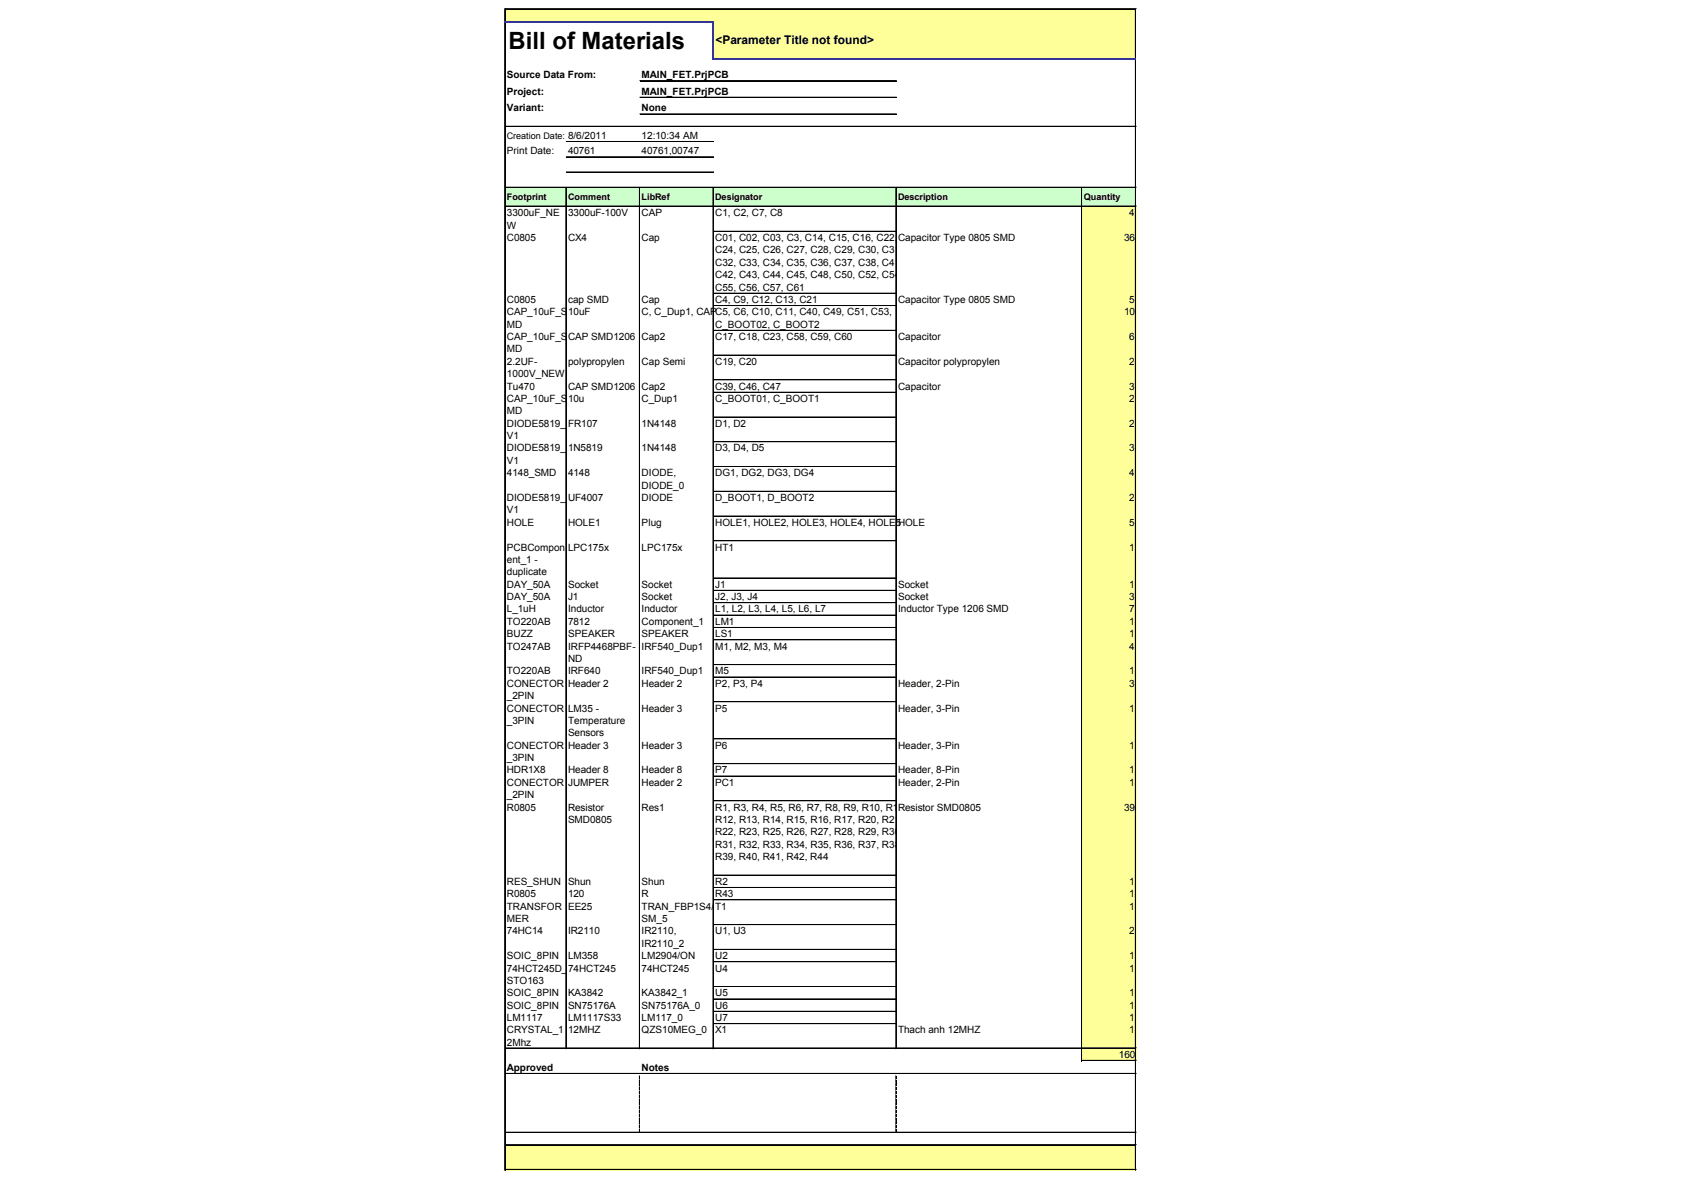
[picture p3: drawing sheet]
<svg xmlns="http://www.w3.org/2000/svg" width="297mm" height="210mm" viewBox="0 0 297 210" stroke-linecap="round" stroke-linejoin="round" font-family="sans-serif">
<defs><g id="words">
<text font-size="4.2" x="89.3" y="8.5">Bill of Materials</text>
<text font-size="2.1" x="125.6" y="7.8">&lt;Parameter Title not found&gt;</text>
<g font-size="1.8">
<text x="89" y="13.7">Source Data From:</text>
<text x="89" y="16.6">Project:</text>
<text x="112.6" y="13.7">MAIN_FET.PrjPCB</text>
<text x="112.6" y="16.6">MAIN_FET.PrjPCB</text>
<text x="89" y="19.5">Variant:</text>
<text x="112.6" y="19.5">None</text>
<text x="89" y="27.1">Print Date:</text>
<text x="99.7" y="27.1">40761</text>
<text x="112.6" y="24.4">12:10:34 AM</text>
<text x="112.6" y="27.1">40761,00747</text>
<text x="89" y="38">3300uF_NE</text>
<text x="89" y="40.2">W</text>
<text x="99.7" y="38">3300uF-100V</text>
<text x="112.6" y="38">CAP</text>
<text x="125.6" y="38">C1, C2, C7, C8</text>
<text x="198.2" y="38">4</text>
<text x="89" y="42.3">C0805</text>
<text x="99.7" y="42.3">CX4</text>
<text x="112.6" y="42.3">Cap</text>
<text x="125.6" y="42.3">C01, C02, C03, C3, C14, C15, C16, C22,</text>
<text x="125.6" y="44.5">C24, C25, C26, C27, C28, C29, C30, C31,</text>
<text x="125.6" y="46.7">C32, C33, C34, C35, C36, C37, C38, C41,</text>
<text x="157.7" y="42.3">Capacitor Type 0805 SMD</text>
<text x="197.3" y="42.3">36</text>
<text x="89" y="53.2">C0805</text>
<text x="99.7" y="53.2">cap SMD</text>
<text x="112.6" y="53.2">Cap</text>
<text x="125.6" y="48.9">C42, C43, C44, C45, C48, C50, C52, C54,</text>
<text x="125.6" y="51">C55, C56, C57, C61</text>
<text x="125.6" y="53.2">C4, C9, C12, C13, C21</text>
<text x="157.7" y="53.2">Capacitor Type 0805 SMD</text>
<text x="198.2" y="53.2">5</text>
<text x="89" y="55.4">CAP_10uF_S</text>
<text x="89" y="57.6">MD</text>
<text x="89" y="59.7">CAP_10uF_S</text>
<text x="99.7" y="55.4">10uF</text>
<text x="99.7" y="59.7">CAP SMD1206</text>
<text x="112.6" y="55.4">C, C_Dup1, CAPC5, C6, C10, C11, C40, C49, C51, C53,</text>
<text x="112.6" y="59.7">Cap2</text>
<text x="125.6" y="57.6">C_BOOT02, C_BOOT2</text>
<text x="125.6" y="59.7">C17, C18, C23, C58, C59, C60</text>
<text x="157.7" y="59.7">Capacitor</text>
<text x="197.3" y="55.4">10</text>
<text x="198.2" y="59.7">6</text>
<text x="89" y="61.9">MD</text>
<text x="89" y="64.1">2.2UF-</text>
<text x="99.7" y="64.1">polypropylen</text>
<text x="112.6" y="64.1">Cap Semi</text>
<text x="125.6" y="64.1">C19, C20</text>
<text x="157.7" y="64.1">Capacitor polypropylen</text>
<text x="198.2" y="64.1">2</text>
<text x="89" y="66.3">1000V_NEW</text>
<text x="89" y="68.4">Tu470</text>
<text x="89" y="70.6">CAP_10uF_S</text>
<text x="99.7" y="68.4">CAP SMD1206</text>
<text x="99.7" y="70.6">10u</text>
<text x="112.6" y="68.4">Cap2</text>
<text x="112.6" y="70.6">C_Dup1</text>
<text x="125.6" y="68.4">C39, C46, C47</text>
<text x="125.6" y="70.6">C_BOOT01, C_BOOT1</text>
<text x="157.7" y="68.4">Capacitor</text>
<text x="198.2" y="68.4">3</text>
<text x="198.2" y="70.6">2</text>
<text x="89" y="72.8">MD</text>
<text x="89" y="75">DIODE5819_</text>
<text x="89" y="77.1">V1</text>
<text x="99.7" y="75">FR107</text>
<text x="112.6" y="75">1N4148</text>
<text x="125.6" y="75">D1, D2</text>
<text x="198.2" y="75">2</text>
<text x="89" y="79.3">DIODE5819_</text>
<text x="89" y="81.5">V1</text>
<text x="89" y="83.7">4148_SMD</text>
<text x="99.7" y="79.3">1N5819</text>
<text x="99.7" y="83.7">4148</text>
<text x="112.6" y="79.3">1N4148</text>
<text x="112.6" y="83.7">DIODE,</text>
<text x="125.6" y="79.3">D3, D4, D5</text>
<text x="125.6" y="83.7">DG1, DG2, DG3, DG4</text>
<text x="198.2" y="79.3">3</text>
<text x="198.2" y="83.7">4</text>
<text x="89" y="88">DIODE5819_</text>
<text x="99.7" y="88">UF4007</text>
<text x="112.6" y="85.8">DIODE_0</text>
<text x="112.6" y="88">DIODE</text>
<text x="125.6" y="88">D_BOOT1, D_BOOT2</text>
<text x="198.2" y="88">2</text>
<text x="89" y="90.2">V1</text>
<text x="89" y="92.4">HOLE</text>
<text x="99.7" y="92.4">HOLE1</text>
<text x="112.6" y="92.4">Plug</text>
<text x="125.6" y="92.4">HOLE1, HOLE2, HOLE3, HOLE4, HOLE5HOLE</text>
<text x="198.2" y="92.4">5</text>
<text x="89" y="96.7">PCBCompon</text>
<text x="89" y="98.9">ent_1 -</text>
<text x="89" y="101.1">duplicate</text>
<text x="99.7" y="96.7">LPC175x</text>
<text x="112.6" y="96.7">LPC175x</text>
<text x="125.6" y="96.7">HT1</text>
<text x="198.2" y="96.7">1</text>
<text x="89" y="103.2">DAY_50A</text>
<text x="89" y="105.4">DAY_50A</text>
<text x="89" y="107.6">L_1uH</text>
<text x="99.7" y="103.2">Socket</text>
<text x="99.7" y="105.4">J1</text>
<text x="99.7" y="107.6">Inductor</text>
<text x="112.6" y="103.2">Socket</text>
<text x="112.6" y="105.4">Socket</text>
<text x="112.6" y="107.6">Inductor</text>
<text x="125.6" y="103.2">J1</text>
<text x="125.6" y="105.4">J2, J3, J4</text>
<text x="125.6" y="107.6">L1, L2, L3, L4, L5, L6, L7</text>
<text x="157.7" y="103.2">Socket</text>
<text x="157.7" y="105.4">Socket</text>
<text x="157.7" y="107.6">Inductor Type 1206 SMD</text>
<text x="198.2" y="103.2">1</text>
<text x="198.2" y="105.4">3</text>
<text x="198.2" y="107.6">7</text>
<text x="89" y="109.8">TO220AB</text>
<text x="89" y="111.9">BUZZ</text>
<text x="99.7" y="109.8">7812</text>
<text x="99.7" y="111.9">SPEAKER</text>
<text x="112.6" y="109.8">Component_1</text>
<text x="112.6" y="111.9">SPEAKER</text>
<text x="125.6" y="109.8">LM1</text>
<text x="125.6" y="111.9">LS1</text>
<text x="198.2" y="109.8">1</text>
<text x="198.2" y="111.9">1</text>
<text x="89" y="114.1">TO247AB</text>
<text x="89" y="118.5">TO220AB</text>
<text x="99.7" y="114.1">IRFP4468PBF-</text>
<text x="99.7" y="116.3">ND</text>
<text x="99.7" y="118.5">IRF640</text>
<text x="112.6" y="114.1">IRF540_Dup1</text>
<text x="112.6" y="118.5">IRF540_Dup1</text>
<text x="125.6" y="114.1">M1, M2, M3, M4</text>
<text x="125.6" y="118.5">M5</text>
<text x="198.2" y="114.1">4</text>
<text x="198.2" y="118.5">1</text>
<text x="89" y="120.6">CONECTOR</text>
<text x="89" y="122.8">_2PIN</text>
<text x="89" y="125">CONECTOR</text>
<text x="99.7" y="120.6">Header 2</text>
<text x="99.7" y="125">LM35 -</text>
<text x="112.6" y="120.6">Header 2</text>
<text x="112.6" y="125">Header 3</text>
<text x="125.6" y="120.6">P2, P3, P4</text>
<text x="125.6" y="125">P5</text>
<text x="157.7" y="120.6">Header, 2-Pin</text>
<text x="157.7" y="125">Header, 3-Pin</text>
<text x="198.2" y="120.6">3</text>
<text x="198.2" y="125">1</text>
<text x="89" y="127.2">_3PIN</text>
<text x="89" y="131.5">CONECTOR</text>
<text x="99.7" y="127.2">Temperature</text>
<text x="99.7" y="129.3">Sensors</text>
<text x="99.7" y="131.5">Header 3</text>
<text x="112.6" y="131.5">Header 3</text>
<text x="125.6" y="131.5">P6</text>
<text x="157.7" y="131.5">Header, 3-Pin</text>
<text x="198.2" y="131.5">1</text>
<text x="89" y="133.7">_3PIN</text>
<text x="89" y="135.8">HDR1X8</text>
<text x="99.7" y="135.8">Header 8</text>
<text x="112.6" y="135.8">Header 8</text>
<text x="125.6" y="135.8">P7</text>
<text x="157.7" y="135.8">Header, 8-Pin</text>
<text x="198.2" y="135.8">1</text>
<text x="89" y="138">CONECTOR</text>
<text x="89" y="140.2">_2PIN</text>
<text x="89" y="142.4">R0805</text>
<text x="99.7" y="138">JUMPER</text>
<text x="99.7" y="142.4">Resistor</text>
<text x="112.6" y="138">Header 2</text>
<text x="112.6" y="142.4">Res1</text>
<text x="125.6" y="138">PC1</text>
<text x="125.6" y="142.4">R1, R3, R4, R5, R6, R7, R8, R9, R10, R11,</text>
<text x="157.7" y="138">Header, 2-Pin</text>
<text x="157.7" y="142.4">Resistor SMD0805</text>
<text x="197.3" y="142.4">39</text>
<text x="198.2" y="138">1</text>
<text x="99.7" y="144.5">SMD0805</text>
<text x="125.6" y="144.5">R12, R13, R14, R15, R16, R17, R20, R21,</text>
<text x="125.6" y="146.7">R22, R23, R25, R26, R27, R28, R29, R30,</text>
<text x="125.6" y="148.9">R31, R32, R33, R34, R35, R36, R37, R38,</text>
<text x="89" y="155.4">RES_SHUN</text>
<text x="99.7" y="155.4">Shun</text>
<text x="112.6" y="155.4">Shun</text>
<text x="125.6" y="151.1">R39, R40, R41, R42, R44</text>
<text x="125.6" y="155.4">R2</text>
<text x="198.2" y="155.4">1</text>
<text x="89" y="157.6">R0805</text>
<text x="89" y="159.8">TRANSFOR</text>
<text x="89" y="161.9">MER</text>
<text x="99.7" y="157.6">120</text>
<text x="99.7" y="159.8">EE25</text>
<text x="112.6" y="157.6">R</text>
<text x="112.6" y="159.8">TRAN_FBP1S4/</text>
<text x="112.6" y="161.9">SM_5</text>
<text x="125.6" y="157.6">R43</text>
<text x="125.6" y="159.8">T1</text>
<text x="198.2" y="157.6">1</text>
<text x="198.2" y="159.8">1</text>
<text x="89" y="164.1">74HC14</text>
<text x="99.7" y="164.1">IR2110</text>
<text x="112.6" y="164.1">IR2110,</text>
<text x="112.6" y="166.3">IR2110_2</text>
<text x="125.6" y="164.1">U1, U3</text>
<text x="198.2" y="164.1">2</text>
<text x="89" y="168.5">SOIC_8PIN</text>
<text x="89" y="170.6">74HCT245D_</text>
<text x="89" y="172.8">STO163</text>
<text x="99.7" y="168.5">LM358</text>
<text x="99.7" y="170.6">74HCT245</text>
<text x="112.6" y="168.5">LM2904/ON</text>
<text x="112.6" y="170.6">74HCT245</text>
<text x="125.6" y="168.5">U2</text>
<text x="125.6" y="170.6">U4</text>
<text x="198.2" y="168.5">1</text>
<text x="198.2" y="170.6">1</text>
<text x="89" y="175">SOIC_8PIN</text>
<text x="89" y="177.2">SOIC_8PIN</text>
<text x="89" y="179.3">LM1117</text>
<text x="99.7" y="175">KA3842</text>
<text x="99.7" y="177.2">SN75176A</text>
<text x="99.7" y="179.3">LM1117S33</text>
<text x="112.6" y="175">KA3842_1</text>
<text x="112.6" y="177.2">SN75176A_0</text>
<text x="112.6" y="179.3">LM117_0</text>
<text x="125.6" y="175">U5</text>
<text x="125.6" y="177.2">U6</text>
<text x="125.6" y="179.3">U7</text>
<text x="198.2" y="175">1</text>
<text x="198.2" y="177.2">1</text>
<text x="198.2" y="179.3">1</text>
<text x="89" y="181.5">CRYSTAL_1</text>
<text x="89" y="183.7">2Mhz</text>
<text x="99.7" y="181.5">12MHZ</text>
<text x="112.6" y="181.5">QZS10MEG_0</text>
<text x="125.6" y="181.5">X1</text>
<text x="157.7" y="181.5">Thach anh 12MHZ</text>
<text x="196.4" y="185.9">160</text>
<text x="198.2" y="181.5">1</text>
<text x="89" y="188">Approved</text>
<text x="112.6" y="188">Notes</text>
</g>
<g font-size="1.6">
<text x="89" y="24.5">Creation Date: 8/6/2011</text>
<text x="89" y="35.1">Footprint</text>
<text x="99.7" y="35.1">Comment</text>
<text x="112.6" y="35.1">LibRef</text>
<text x="125.6" y="35.1">Designator</text>
<text x="157.7" y="35.1">Description</text>
<text x="190.3" y="35.1">Quantity</text>
</g>
</g></defs>
<g fill="#ff9">
<path d="M88.7 1.6h110.7v2.3h-110.7z"/>
<path d="M125.2 3.9h74.2v6.4h-74.2z"/>
</g>
<path d="M88.7 33h110.7v3.3h-110.7z" fill="#cfc"/>
<g fill="#ff9">
<path d="M189.9 36.3h9.5v4.4h-9.5z"/>
<path d="M189.9 40.6h9.5v10.9h-9.5z"/>
<path d="M189.9 51.5h9.5v2.2h-9.5z"/>
<path d="M189.9 53.7h9.5v4.4h-9.5z"/>
<path d="M189.9 58h9.5v4.4h-9.5z"/>
<path d="M189.9 62.4h9.5v4.4h-9.5z"/>
<path d="M189.9 66.7h9.5v2.2h-9.5z"/>
<path d="M189.9 68.9h9.5v4.4h-9.5z"/>
<path d="M189.9 73.2h9.5v4.4h-9.5z"/>
<path d="M189.9 77.6h9.5v4.4h-9.5z"/>
<path d="M189.9 81.9h9.5v4.4h-9.5z"/>
<path d="M189.9 86.3h9.5v4.4h-9.5z"/>
<path d="M189.9 90.6h9.5v4.4h-9.5z"/>
<path d="M189.9 95h9.5v6.6h-9.5z"/>
<path d="M189.9 101.5h9.5v2.2h-9.5z"/>
<path d="M189.9 103.7h9.5v2.2h-9.5z"/>
<path d="M189.9 105.9h9.5v2.2h-9.5z"/>
<path d="M189.9 108h9.5v2.3h-9.5z"/>
<path d="M189.9 110.2h9.5v2.2h-9.5z"/>
<path d="M189.9 112.4h9.5v4.4h-9.5z"/>
<path d="M189.9 116.7h9.5v2.3h-9.5z"/>
<path d="M189.9 118.9h9.5v4.4h-9.5z"/>
<path d="M189.9 123.3h9.5v6.5h-9.5z"/>
<path d="M189.9 129.8h9.5v4.4h-9.5z"/>
<path d="M189.9 134.1h9.5v2.3h-9.5z"/>
<path d="M189.9 136.3h9.5v4.4h-9.5z"/>
<path d="M189.9 140.7h9.5v13h-9.5z"/>
<path d="M189.9 153.7h9.5v2.2h-9.5z"/>
<path d="M189.9 155.9h9.5v2.2h-9.5z"/>
<path d="M189.9 158.1h9.5v4.3h-9.5z"/>
<path d="M189.9 162.4h9.5v4.4h-9.5z"/>
<path d="M189.9 166.8h9.5v2.2h-9.5z"/>
<path d="M189.9 168.9h9.5v4.4h-9.5z"/>
<path d="M189.9 173.3h9.5v2.2h-9.5z"/>
<path d="M189.9 175.5h9.5v2.2h-9.5z"/>
<path d="M189.9 177.6h9.5v2.2h-9.5z"/>
<path d="M189.9 179.8h9.5v4.4h-9.5z"/>
<path d="M189.9 184.2h9.5v2.2h-9.5z"/>
<path d="M88.7 201.1h110.7v4.4h-110.7z"/>
</g>
<g fill="none" stroke="#000" stroke-width=".18">
<path d="M88.6 1.5v2.2M88.6 4.1v201.5M88.7 1.5v2.2M88.7 4.1v201.5M88.8 1.5h110.7M88.8 1.6h110.7M112.3 14.1h45.1M112.3 14.2h45.1M112.3 17.1h45.1M112.3 17.2h45.1M199.3 1.7v8.4M199.3 10.5v195.1"/>
<path d="M199.4 1.7v8.4M199.4 10.5v195.1M88.8 22.2h110.7M88.8 22.3h110.7M88.8 32.9h110.7M88.8 33h110.7M88.8 36.2h110.7M88.8 36.3h110.7M99.3 33.1v151.1M99.4 24.9h25.9M99.4 27.5h25.9M99.4 27.6h25.9"/>
<path d="M99.4 30.2h25.9M99.4 30.3h25.9M99.4 33.1v151.1M112.2 33.1v151.1M112.3 20h45.1M112.3 20.1h45.1M112.3 33.1v151.1M125.2 33.1v151.1M157.3 33.1v151.1M189.9 33.1v153.3M125.3 51.5h32M157.3 40.6h-32"/>
<path d="M157.3 53.7h-32M157.3 58h-32M125.3 62.4h32M125.3 66.7h32M157.3 68.9h-32M157.3 73.2l-32 .1M157.3 77.6h-32M125.3 86.3h32M125.3 90.6h32M125.3 90.7h32M125.3 95h32M157.3 81.9l-32 .1"/>
<path d="M125.3 105.9h32M125.3 110.2h32M125.3 118.9h32M157.3 101.5h-32M157.3 103.7h-32M157.3 108l-32 .1M157.3 112.4h-32M157.3 116.7l-32 .1M125.3 123.3h32M125.3 129.8h32M125.3 134.1h32M125.3 134.2h32"/>
<path d="M157.3 136.3h-32M125.3 153.7h32M125.3 158.1h32M157.3 140.7h-32M157.3 155.9h-32M125.3 162.4h32M125.3 168.9h32M125.3 169h32M125.3 173.3h32M125.3 177.6h32M125.3 177.7h32M157.3 166.8h-32"/>
<path d="M157.3 175.5h-32M157.3 179.8h-32M88.8 184.1h110.7M88.8 184.2h110.7M88.8 188.5h110.7M88.8 188.6h110.7M88.8 198.9h110.7M88.8 199h110.7M112.2 189v.5M112.2 189.6v.5M112.2 190.3v.5M112.2 191v.5"/>
<path d="M112.2 191.6v.5M112.2 192.3v.5M112.2 193v.5M112.2 193.6v.5M112.2 194.3v.5M112.2 195v.5M112.2 195.7v.5M112.2 196.3v.5M112.2 197v.5M112.2 197.7v.5M112.2 198.3v.5M157.3 189v.5"/>
<path d="M157.3 189.6v.5M157.3 190.3v.5M157.3 191v.5M157.3 191.6v.5M157.3 192.3v.5M157.3 193v.5M157.3 193.6v.5M157.3 194.3v.5M157.3 195v.5M157.3 195.7v.5M157.3 196.3v.5M157.3 197v.5"/>
<path d="M157.3 197.7v.5M157.3 198.3v.5M190 186.2h9.5M190 186.3h9.5M88.8 201h110.7M88.8 201.1h110.7M88.8 205.4h110.7M88.8 205.5h110.7"/>
</g>
<path d="M125.2 4.1v6.4" fill="none" stroke="#339" stroke-width=".31"/>
<g fill="#000">
<path d="M112.2 189h.2v.5h-.2zM112.2 189.6h.2v.5h-.2zM112.2 190.3h.2v.5h-.2zM112.2 191h.2v.5h-.2zM112.2 191.6h.2v.5h-.2zM112.2 192.3h.2v.5h-.2zM112.2 193h.2v.5h-.2zM112.2 193.6h.2v.5h-.2zM112.2 194.3h.2v.5h-.2zM112.2 195h.2v.5h-.2zM112.2 195.7h.2v.5h-.2zM112.2 196.3h.2v.5h-.2z"/>
<path d="M112.2 197h.2v.5h-.2zM112.2 197.7h.2v.5h-.2zM112.2 198.3h.2v.5h-.2zM157.3 189h.1v.5h-.1zM157.3 189.6h.1v.5h-.1zM157.3 190.3h.1v.5h-.1zM157.3 191h.1v.5h-.1zM157.3 191.6h.1v.5h-.1zM157.3 192.3h.1v.5h-.1zM157.3 193h.1v.5h-.1zM157.3 193.6h.1v.5h-.1zM157.3 194.3h.1v.5h-.1z"/>
<path d="M157.3 195h.1v.5h-.1zM157.3 195.7h.1v.5h-.1zM157.3 196.3h.1v.5h-.1zM157.3 197h.1v.5h-.1zM157.3 197.7h.1v.5h-.1zM157.3 198.3h.1v.5h-.1z"/>
</g>
<path d="M88.6 3.9h36.8M125.4 10.3h74.1" fill="none" stroke="#339" stroke-width=".33"/>
<use href="#words"/>
</svg>
